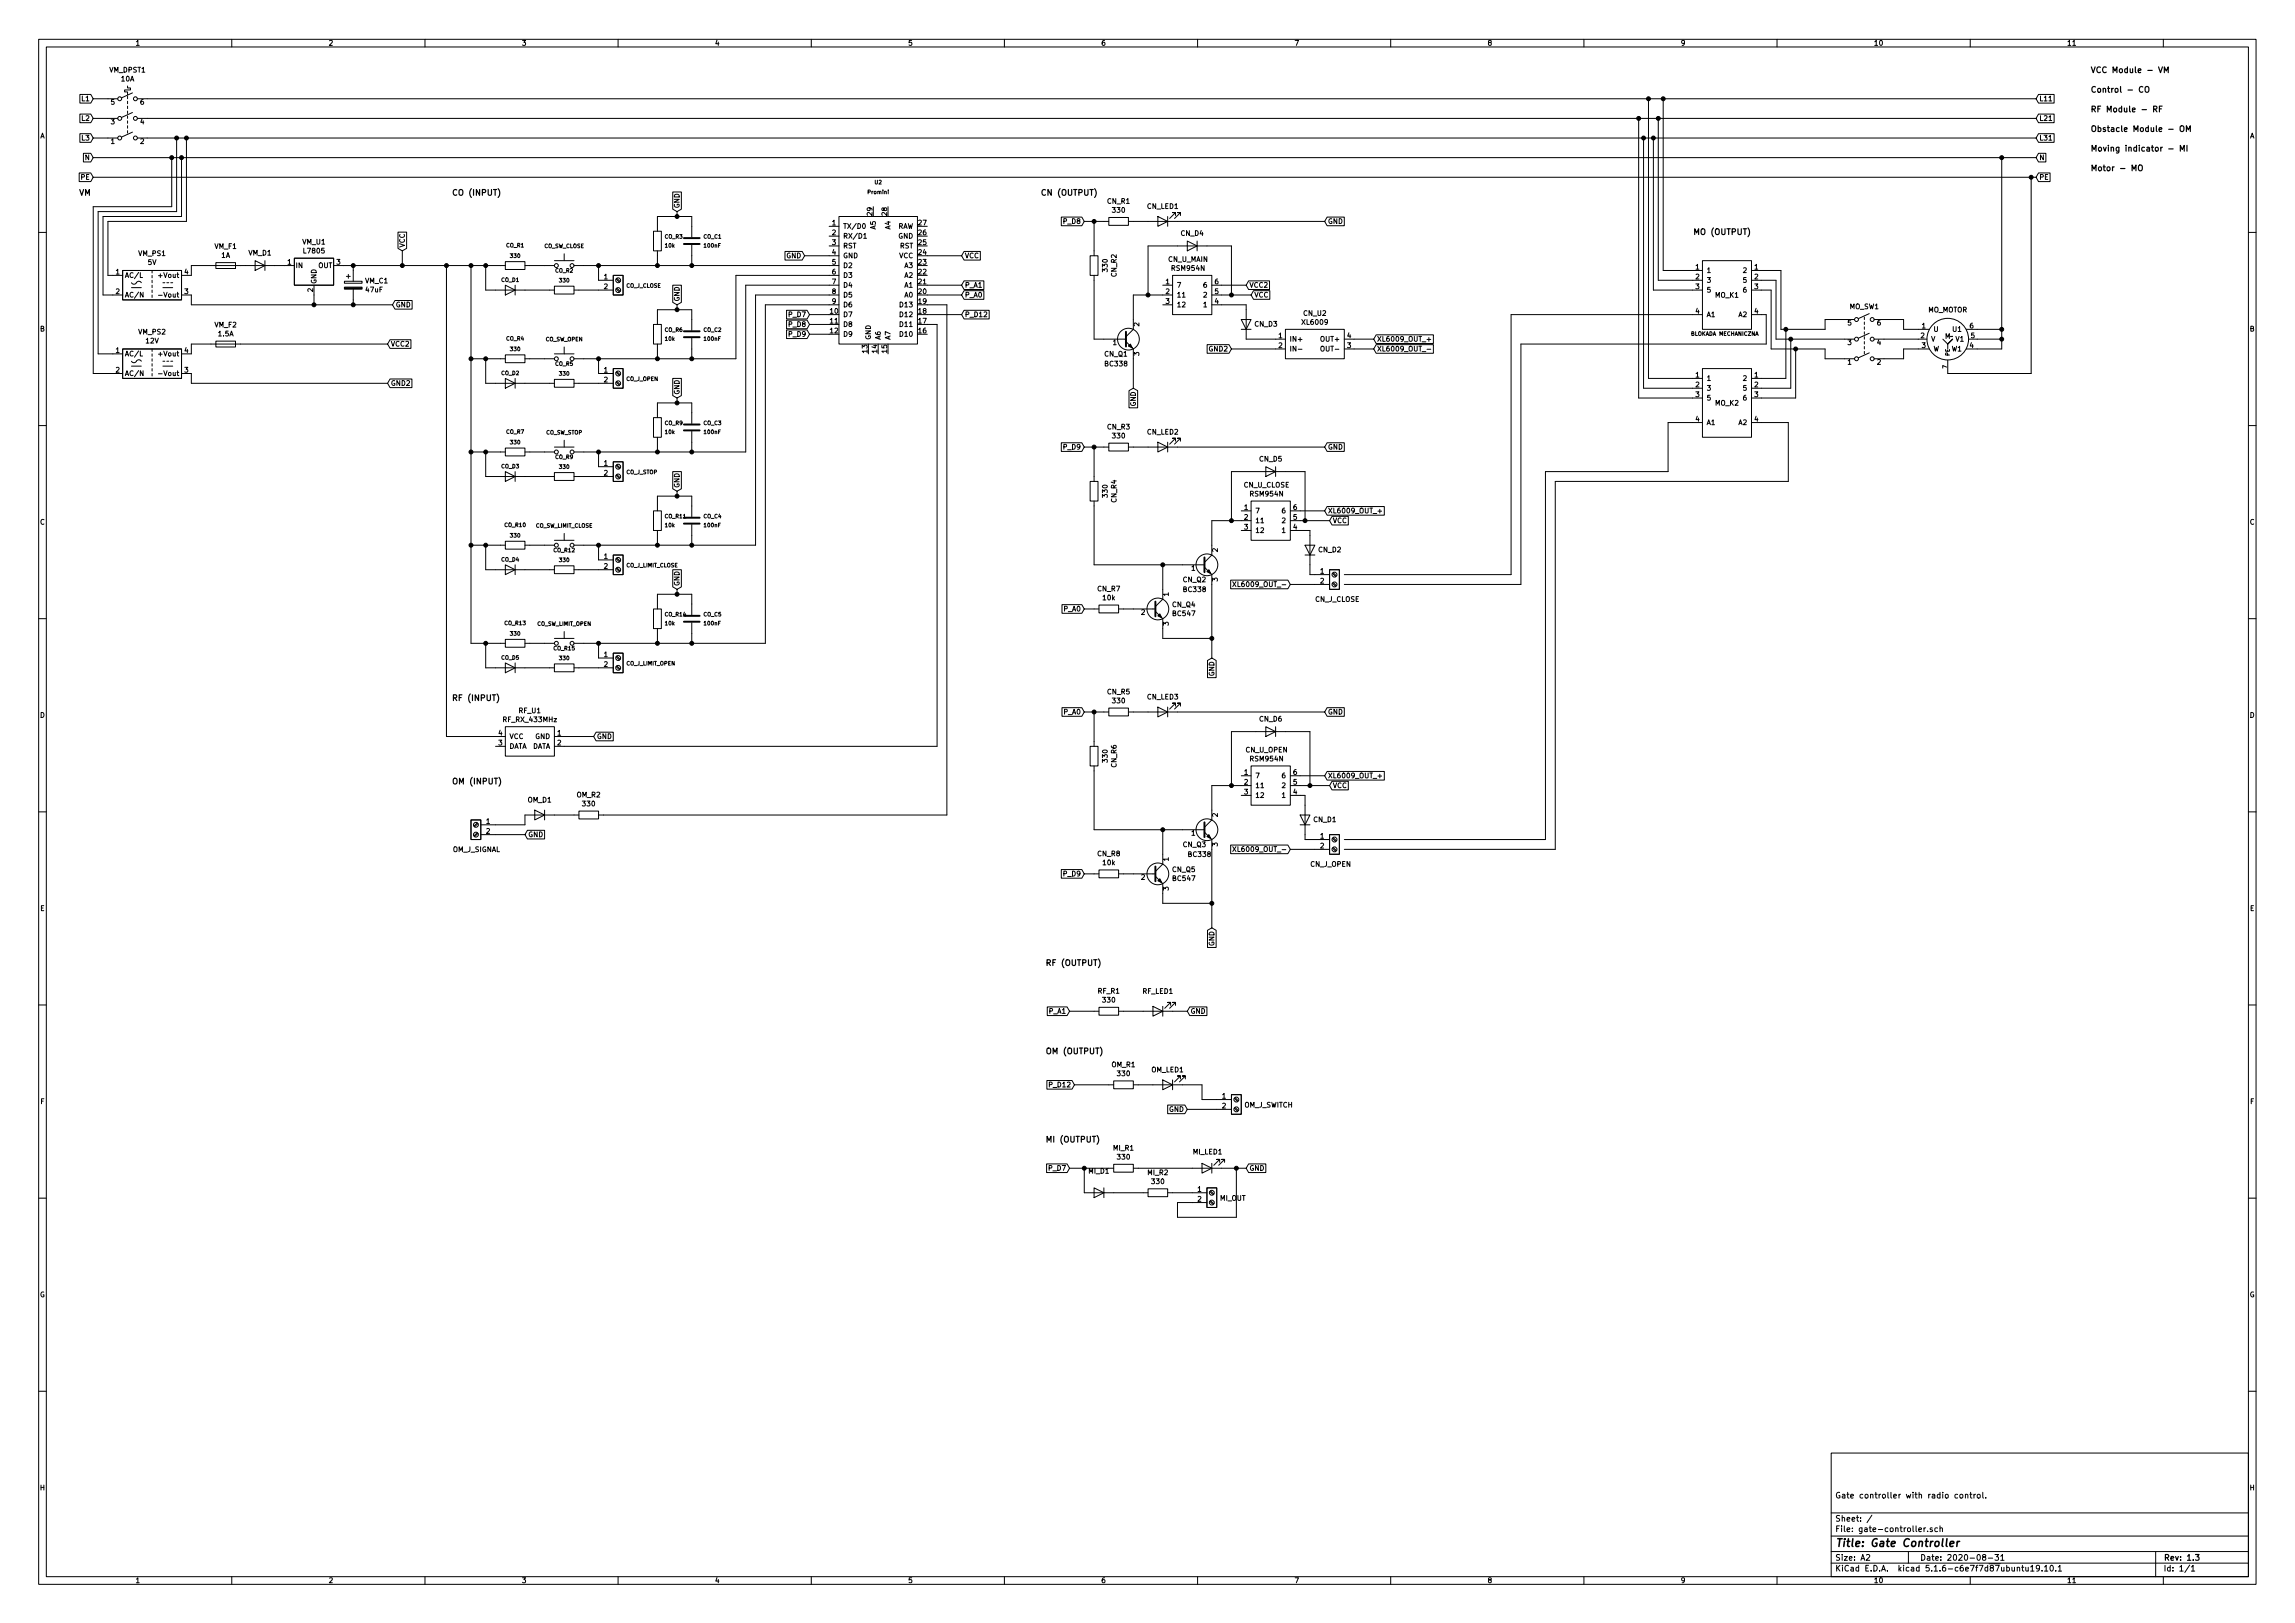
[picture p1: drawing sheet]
<svg xmlns="http://www.w3.org/2000/svg" width="594mm" height="420mm" viewBox="0 0 594 420" stroke-linecap="round" stroke-linejoin="round" font-family="sans-serif">
<defs><g id="words">
<text font-size="2.8" x="475" y="400.4">Title: Gate Controller</text>
<g font-size="2.1">
<text x="541" y="24">Control - CO</text>
<text x="541" y="18.9">VCC Module - VM</text>
<text x="541" y="29">RF Module - RF</text>
<text x="541" y="34.1">Obstacle Module - OM</text>
<text x="541" y="39.2">Moving indicator - MI</text>
<text x="541" y="44.3">Motor - MO</text>
<text x="20.3" y="50.6">VM</text>
<text x="116.8" y="50.6">CO (INPUT)</text>
<text x="269.2" y="50.6">CN (OUTPUT)</text>
<text x="438.1" y="60.8">MO (OUTPUT)</text>
<text x="116.8" y="181.4">RF (INPUT)</text>
<text x="116.8" y="203">OM (INPUT)</text>
<text x="270.5" y="250">RF (OUTPUT)</text>
<text x="270.5" y="272.9">OM (OUTPUT)</text>
<text x="270.5" y="295.7">MI (OUTPUT)</text>
<text x="475" y="387.9">Gate controller with radio control.</text>
<text x="475" y="393.9">Sheet: /</text>
<text x="475" y="396.6">File: gate-controller.sch</text>
<text x="475" y="406.8">KiCad E.D.A. kicad 5.1.6-c6e7f7d87ubuntu19.10.1</text>
<text x="475" y="404">Size: A2</text>
<text x="497" y="404">Date: 2020-08-31</text>
<text x="560" y="404">Rev: 1.3</text>
<text x="560" y="406.8">Id: 1/1</text>
</g>
<g font-size="1.8">
<text x="35" y="11.8">1</text>
<text x="85" y="11.8">2</text>
<text x="135" y="11.8">3</text>
<text x="185" y="11.8">4</text>
<text x="235" y="11.8">5</text>
<text x="285" y="11.8">6</text>
<text x="335" y="11.8">7</text>
<text x="385" y="11.8">8</text>
<text x="435" y="11.8">9</text>
<text x="485" y="11.8">10</text>
<text x="535" y="11.8">11</text>
<text x="28.3" y="18.8">VM_DPST1</text>
<text x="31.4" y="21.1">10A</text>
<text x="21.3" y="26.2">L1</text>
<text x="28.7" y="27.1">5</text>
<text x="36.3" y="27.1">6</text>
<text x="527.8" y="26.2">L11</text>
<text x="10.4" y="35.8">A</text>
<text x="21.3" y="31.3">L2</text>
<text x="28.7" y="32.2">3</text>
<text x="36.3" y="32.2">4</text>
<text x="527.8" y="31.3">L21</text>
<text x="582.4" y="35.8">A</text>
<text x="21.3" y="36.4">L3</text>
<text x="22.1" y="41.4">N</text>
<text x="28.7" y="37.3">1</text>
<text x="36.3" y="37.3">2</text>
<text x="527.8" y="41.4">N</text>
<text x="527.8" y="36.4">L31</text>
<text x="21" y="46.5">PE</text>
<text x="527.8" y="46.5">PE</text>
<text x="175.9" y="54" transform="rotate(-90 175.9 54)">GND</text>
<text x="286.7" y="52.7">CN_R1</text>
<text x="215.4" y="58.3">1</text>
<text x="218.2" y="59.2">TX/D0</text>
<text x="225.8" y="55.7" transform="rotate(-90 225.8 55.7)">29</text>
<text x="226.7" y="59.3" transform="rotate(-90 226.7 59.3)">A5</text>
<text x="229.6" y="55.7" transform="rotate(-90 229.6 55.7)">28</text>
<text x="230.5" y="59.3" transform="rotate(-90 230.5 59.3)">A4</text>
<text x="232.3" y="59.2">RAW</text>
<text x="237.8" y="58.3">27</text>
<text x="275.5" y="58">P_D8</text>
<text x="288.1" y="55.1">330</text>
<text x="297" y="54.1">CN_LED1</text>
<text x="343.7" y="58">GND</text>
<text x="55.6" y="64.4">VM_F1</text>
<text x="78.3" y="63.3">VM_U1</text>
<text x="78.8" y="65.6">L7805</text>
<text x="104.8" y="64.2" transform="rotate(-90 104.8 64.2)">VCC</text>
<text x="215.4" y="60.9">2</text>
<text x="215.4" y="63.4">3</text>
<text x="215.4" y="66">4</text>
<text x="218.2" y="61.8">RX/D1</text>
<text x="218.2" y="64.3">RST</text>
<text x="232.5" y="61.8">GND</text>
<text x="232.9" y="64.3">RST</text>
<text x="237.8" y="66">24</text>
<text x="237.8" y="63.4">25</text>
<text x="237.8" y="60.9">26</text>
<text x="305.7" y="61.1">CN_D4</text>
<text x="30" y="71">1</text>
<text x="32.3" y="71.9">AC/L</text>
<text x="35.9" y="66.3">VM_PS1</text>
<text x="38.3" y="68.6">5V</text>
<text x="41.5" y="71.9">+Vout</text>
<text x="47.8" y="71">4</text>
<text x="57.3" y="66.7">1A</text>
<text x="64.4" y="66.1">VM_D1</text>
<text x="74.4" y="68.5">1</text>
<text x="76.5" y="69.4">IN</text>
<text x="82.4" y="69.4">OUT</text>
<text x="87.1" y="68.5">3</text>
<text x="203.6" y="66.8">GND</text>
<text x="215.4" y="68.5">5</text>
<text x="215.4" y="71">6</text>
<text x="218.2" y="66.8">GND</text>
<text x="218.2" y="69.4">D2</text>
<text x="218.2" y="71.9">D3</text>
<text x="232.7" y="66.8">VCC</text>
<text x="234.2" y="71.9">A2</text>
<text x="234.2" y="69.4">A3</text>
<text x="237.8" y="71">22</text>
<text x="237.8" y="68.5">23</text>
<text x="249.7" y="66.8">VCC</text>
<text x="286.7" y="70.2" transform="rotate(-90 286.7 70.2)">330</text>
<text x="289" y="71.6" transform="rotate(-90 289 71.6)">CN_R2</text>
<text x="302.4" y="67.8">CN_U_MAIN</text>
<text x="303.5" y="70.1">RSM954N</text>
<text x="438.9" y="69.8">1</text>
<text x="441.7" y="70.7">1</text>
<text x="451.4" y="70.7">2</text>
<text x="454.2" y="69.8">1</text>
<text x="30" y="76.1">2</text>
<text x="32.3" y="77">AC/N</text>
<text x="42" y="77">-Vout</text>
<text x="47.8" y="76.1">3</text>
<text x="81" y="75.6" transform="rotate(-90 81 75.6)">2</text>
<text x="81.9" y="73.6" transform="rotate(-90 81.9 73.6)">GND</text>
<text x="94.6" y="73.3">VM_C1</text>
<text x="94.8" y="75.7">47uF</text>
<text x="156.4" y="72.3">1</text>
<text x="156.4" y="74.8">2</text>
<text x="215.4" y="73.6">7</text>
<text x="215.4" y="76.1">8</text>
<text x="218.2" y="74.5">D4</text>
<text x="218.2" y="77">D5</text>
<text x="234.2" y="77">A0</text>
<text x="234.2" y="74.5">A1</text>
<text x="237.8" y="76.1">20</text>
<text x="237.8" y="73.6">21</text>
<text x="249.7" y="77">P_A0</text>
<text x="249.7" y="74.5">P_A1</text>
<text x="301.8" y="73.6">1</text>
<text x="301.8" y="76.1">2</text>
<text x="304.5" y="74.5">7</text>
<text x="304.5" y="77">11</text>
<text x="311.7" y="77">2</text>
<text x="311.7" y="74.5">6</text>
<text x="314.5" y="76.1">5</text>
<text x="314.5" y="73.6">6</text>
<text x="323.4" y="74.5">VCC2</text>
<text x="324.6" y="77">VCC</text>
<text x="438.9" y="72.3">2</text>
<text x="438.9" y="74.8">3</text>
<text x="441.7" y="73.2">3</text>
<text x="441.7" y="75.7">5</text>
<text x="444" y="77.1">MO_K1</text>
<text x="451.4" y="73.2">5</text>
<text x="451.4" y="75.7">6</text>
<text x="454.2" y="72.3">2</text>
<text x="454.2" y="74.8">3</text>
<text x="102.4" y="79.5">GND</text>
<text x="175.9" y="78.1" transform="rotate(-90 175.9 78.1)">GND</text>
<text x="204.3" y="82.1">P_D7</text>
<text x="214.9" y="81.2">10</text>
<text x="214.9" y="83.7">11</text>
<text x="215.4" y="78.7">9</text>
<text x="218.2" y="82.1">D7</text>
<text x="218.2" y="79.5">D6</text>
<text x="233.2" y="82.1">D12</text>
<text x="233.2" y="79.5">D13</text>
<text x="237.8" y="83.7">17</text>
<text x="237.8" y="81.2">18</text>
<text x="237.8" y="78.7">19</text>
<text x="249.7" y="82.1">P_D12</text>
<text x="301.8" y="78.7">3</text>
<text x="304.5" y="79.5">12</text>
<text x="311.7" y="79.5">1</text>
<text x="314.5" y="78.7">4</text>
<text x="337.5" y="81.8">CN_U2</text>
<text x="438.9" y="81.2">4</text>
<text x="441.7" y="82.1">A1</text>
<text x="450.1" y="82.1">A2</text>
<text x="454.2" y="81.2">4</text>
<text x="478.8" y="80">MO_SW1</text>
<text x="499" y="80.9">MO_MOTOR</text>
<text x="10.4" y="85.8">B</text>
<text x="35.9" y="86.6">VM_PS2</text>
<text x="37.8" y="88.9">12V</text>
<text x="55.6" y="84.8">VM_F2</text>
<text x="56.6" y="87.1">1.5A</text>
<text x="101.1" y="89.7">VCC2</text>
<text x="204.3" y="84.6">P_D8</text>
<text x="204.3" y="87.2">P_D9</text>
<text x="214.9" y="86.3">12</text>
<text x="218.2" y="84.6">D8</text>
<text x="218.2" y="87.2">D9</text>
<text x="225.4" y="88.1" transform="rotate(-90 225.4 88.1)">GND</text>
<text x="228" y="88.1" transform="rotate(-90 228 88.1)">A6</text>
<text x="230.5" y="88.1" transform="rotate(-90 230.5 88.1)">A7</text>
<text x="233.2" y="87.2">D10</text>
<text x="233.2" y="84.6">D11</text>
<text x="237.8" y="86.3">16</text>
<text x="288.1" y="89.3">1</text>
<text x="294.9" y="84.5" transform="rotate(-90 294.9 84.5)">2</text>
<text x="324.8" y="84.5">CN_D3</text>
<text x="331" y="87.5">1</text>
<text x="333.8" y="88.4">IN+</text>
<text x="337.3" y="84.1">XL6009</text>
<text x="342.2" y="88.4">OUT+</text>
<text x="348.8" y="87.5">4</text>
<text x="356.4" y="88.4">XL6009_OUT_+</text>
<text x="478.3" y="89.3">3</text>
<text x="478.3" y="84.2">5</text>
<text x="485.9" y="89.3">4</text>
<text x="485.9" y="84.2">6</text>
<text x="497.2" y="87.5">2</text>
<text x="497.5" y="85">1</text>
<text x="499.8" y="88.4">V</text>
<text x="500.4" y="85.9">U</text>
<text x="503.5" y="87.7">M</text>
<text x="505.7" y="85.9">U1</text>
<text x="506.4" y="88.4">V1</text>
<text x="509.9" y="85">6</text>
<text x="510.2" y="87.5">5</text>
<text x="582.4" y="85.8">B</text>
<text x="30" y="91.4">1</text>
<text x="32.3" y="92.2">AC/L</text>
<text x="41.5" y="92.2">+Vout</text>
<text x="47.8" y="91.4">4</text>
<text x="224.5" y="91.3" transform="rotate(-90 224.5 91.3)">13</text>
<text x="227.1" y="91.3" transform="rotate(-90 227.1 91.3)">14</text>
<text x="229.6" y="91.3" transform="rotate(-90 229.6 91.3)">15</text>
<text x="285.9" y="92.3">CN_Q1</text>
<text x="286.2" y="94.8">BC338</text>
<text x="294.9" y="92.1" transform="rotate(-90 294.9 92.1)">3</text>
<text x="313.1" y="91">GND2</text>
<text x="331" y="90.1">2</text>
<text x="333.8" y="91">IN-</text>
<text x="342.6" y="91">OUT-</text>
<text x="348.8" y="90.1">3</text>
<text x="356.4" y="91">XL6009_OUT_-</text>
<text x="478.3" y="94.4">1</text>
<text x="485.9" y="94.4">2</text>
<text x="497.5" y="90.1">3</text>
<text x="500.4" y="91">W</text>
<text x="505.3" y="91">W1</text>
<text x="509.9" y="90.1">4</text>
<text x="30" y="96.4">2</text>
<text x="32.3" y="97.3">AC/N</text>
<text x="42" y="97.3">-Vout</text>
<text x="47.8" y="96.4">3</text>
<text x="101.1" y="99.9">GND2</text>
<text x="156.4" y="96.4">1</text>
<text x="156.4" y="99">2</text>
<text x="438.9" y="97.7">1</text>
<text x="438.9" y="100.2">2</text>
<text x="441.7" y="98.6">1</text>
<text x="441.7" y="101.1">3</text>
<text x="451.4" y="98.6">2</text>
<text x="451.4" y="101.1">5</text>
<text x="454.2" y="97.7">1</text>
<text x="454.2" y="100.2">2</text>
<text x="175.9" y="102.3" transform="rotate(-90 175.9 102.3)">GND</text>
<text x="294" y="105.2" transform="rotate(-90 294 105.2)">GND</text>
<text x="438.9" y="102.8">3</text>
<text x="441.7" y="103.7">5</text>
<text x="444" y="105">MO_K2</text>
<text x="451.4" y="103.7">6</text>
<text x="454.2" y="102.8">3</text>
<text x="286.7" y="111.2">CN_R3</text>
<text x="288.1" y="113.5">330</text>
<text x="297" y="112.5">CN_LED2</text>
<text x="438.9" y="109.1">4</text>
<text x="441.7" y="110">A1</text>
<text x="450.1" y="110">A2</text>
<text x="454.2" y="109.1">4</text>
<text x="275.5" y="116.4">P_D9</text>
<text x="326" y="119.5">CN_D5</text>
<text x="343.7" y="116.4">GND</text>
<text x="156.4" y="120.6">1</text>
<text x="156.4" y="123.1">2</text>
<text x="175.9" y="126.4" transform="rotate(-90 175.9 126.4)">GND</text>
<text x="286.7" y="128.6" transform="rotate(-90 286.7 128.6)">330</text>
<text x="289" y="130.1" transform="rotate(-90 289 130.1)">CN_R4</text>
<text x="321.9" y="126.2">CN_U_CLOSE</text>
<text x="322.1" y="132">1</text>
<text x="323.8" y="128.5">RSM954N</text>
<text x="334.8" y="132">6</text>
<text x="10.4" y="135.8">C</text>
<text x="322.1" y="134.5">2</text>
<text x="322.1" y="137.1">3</text>
<text x="324.9" y="132.9">7</text>
<text x="324.9" y="135.4">11</text>
<text x="324.9" y="138">12</text>
<text x="332" y="138">1</text>
<text x="332" y="135.4">2</text>
<text x="332" y="132.9">6</text>
<text x="334.8" y="137.1">4</text>
<text x="334.8" y="134.5">5</text>
<text x="343.7" y="132.9">XL6009_OUT_+</text>
<text x="345" y="135.4">VCC</text>
<text x="582.4" y="135.8">C</text>
<text x="315.2" y="142.9" transform="rotate(-90 315.2 142.9)">2</text>
<text x="341.3" y="143">CN_D2</text>
<text x="156.4" y="144.7">1</text>
<text x="156.4" y="147.2">2</text>
<text x="308.4" y="147.7">1</text>
<text x="341.8" y="148.5">1</text>
<text x="175.9" y="151.8" transform="rotate(-90 175.9 151.8)">GND</text>
<text x="284.1" y="153.1">CN_R7</text>
<text x="285.5" y="155.4">10k</text>
<text x="302.5" y="154.3" transform="rotate(-90 302.5 154.3)">1</text>
<text x="306.2" y="150.7">CN_Q2</text>
<text x="306.5" y="153.3">BC338</text>
<text x="315.2" y="150.5" transform="rotate(-90 315.2 150.5)">3</text>
<text x="320.7" y="151.9">XL6009_OUT_-</text>
<text x="340.4" y="155.8">CN_J_CLOSE</text>
<text x="341.8" y="151">2</text>
<text x="275.5" y="158.3">P_A0</text>
<text x="295.4" y="159.2">2</text>
<text x="302.5" y="161.9" transform="rotate(-90 302.5 161.9)">3</text>
<text x="303.5" y="157.2">CN_Q4</text>
<text x="303.7" y="159.5">BC547</text>
<text x="156.4" y="170.1">1</text>
<text x="156.4" y="172.6">2</text>
<text x="286.7" y="179.7">CN_R5</text>
<text x="314.3" y="175.1" transform="rotate(-90 314.3 175.1)">GND</text>
<text x="10.4" y="185.8">D</text>
<text x="134.3" y="184.6">RF_U1</text>
<text x="275.5" y="185">P_A0</text>
<text x="288.1" y="182.1">330</text>
<text x="297" y="181.1">CN_LED3</text>
<text x="343.7" y="185">GND</text>
<text x="582.4" y="185.8">D</text>
<text x="129.1" y="190.4">4</text>
<text x="130.5" y="186.9">RF_RX_433MHz</text>
<text x="131.8" y="191.3">VCC</text>
<text x="138.6" y="191.3">GND</text>
<text x="144.3" y="190.4">1</text>
<text x="154.5" y="191.3">GND</text>
<text x="326" y="186.8">CN_D6</text>
<text x="129.1" y="193">3</text>
<text x="131.8" y="193.8">DATA DATA</text>
<text x="144.3" y="193">2</text>
<text x="286.7" y="197.2" transform="rotate(-90 286.7 197.2)">330</text>
<text x="322.5" y="194.8">CN_U_OPEN</text>
<text x="323.8" y="197.1">RSM954N</text>
<text x="289" y="198.6" transform="rotate(-90 289 198.6)">CN_R6</text>
<text x="322.1" y="200.6">1</text>
<text x="322.1" y="203.1">2</text>
<text x="324.9" y="201.5">7</text>
<text x="332" y="201.5">6</text>
<text x="334.8" y="203.1">5</text>
<text x="334.8" y="200.6">6</text>
<text x="343.7" y="201.5">XL6009_OUT_+</text>
<text x="136.7" y="207.7">OM_D1</text>
<text x="149.3" y="206.4">OM_R2</text>
<text x="150.9" y="208.7">330</text>
<text x="322.1" y="205.7">3</text>
<text x="324.9" y="204">11</text>
<text x="324.9" y="206.5">12</text>
<text x="332" y="206.5">1</text>
<text x="332" y="204">2</text>
<text x="334.8" y="205.7">4</text>
<text x="345" y="204">VCC</text>
<text x="125.9" y="213.3">1</text>
<text x="125.9" y="215.8">2</text>
<text x="315.2" y="211.5" transform="rotate(-90 315.2 211.5)">2</text>
<text x="340.1" y="212.8">CN_D1</text>
<text x="117.1" y="220.6">OM_J_SIGNAL</text>
<text x="136.7" y="216.7">GND</text>
<text x="284.1" y="221.7">CN_R8</text>
<text x="306.2" y="219.3">CN_Q3</text>
<text x="307.7" y="221.8">BC338</text>
<text x="308.4" y="216.3">1</text>
<text x="315.2" y="219.1" transform="rotate(-90 315.2 219.1)">3</text>
<text x="320.7" y="220.5">XL6009_OUT_-</text>
<text x="341.8" y="217.1">1</text>
<text x="341.8" y="219.6">2</text>
<text x="275.5" y="226.9">P_D9</text>
<text x="285.5" y="224">10k</text>
<text x="295.4" y="227.8">2</text>
<text x="302.5" y="222.9" transform="rotate(-90 302.5 222.9)">1</text>
<text x="303.5" y="225.7">CN_Q5</text>
<text x="339.2" y="224.4">CN_J_OPEN</text>
<text x="302.5" y="230.5" transform="rotate(-90 302.5 230.5)">3</text>
<text x="303.7" y="228.1">BC547</text>
<text x="10.4" y="235.8">E</text>
<text x="582.4" y="235.8">E</text>
<text x="314.3" y="244.9" transform="rotate(-90 314.3 244.9)">GND</text>
<text x="284.2" y="257.2">RF_R1</text>
<text x="295.8" y="257.3">RF_LED1</text>
<text x="271.7" y="262.4">P_A1</text>
<text x="285.5" y="259.5">330</text>
<text x="308.1" y="262.4">GND</text>
<text x="271.9" y="281.5">P_D12</text>
<text x="287.8" y="276.3">OM_R1</text>
<text x="289.4" y="278.6">330</text>
<text x="298.1" y="277.6">OM_LED1</text>
<text x="10.5" y="285.8">F</text>
<text x="302.6" y="287.8">GND</text>
<text x="316.4" y="284.4">1</text>
<text x="316.4" y="286.9">2</text>
<text x="322" y="286.7">OM_J_SWITCH</text>
<text x="582.5" y="285.8">F</text>
<text x="288.2" y="297.9">MI_R1</text>
<text x="308.9" y="298.8">MI_LED1</text>
<text x="271.7" y="303.1">P_D7</text>
<text x="281.9" y="303.8">MI_D1</text>
<text x="289.4" y="300.2">330</text>
<text x="297.1" y="304.2">MI_R2</text>
<text x="323.4" y="303.1">GND</text>
<text x="298.2" y="306.5">330</text>
<text x="310" y="308.5">1</text>
<text x="310" y="311.1">2</text>
<text x="315.8" y="310.8">MI_OUT</text>
<text x="10.3" y="335.8">G</text>
<text x="582.3" y="335.8">G</text>
<text x="10.4" y="385.8">H</text>
<text x="582.4" y="385.8">H</text>
<text x="35" y="409.8">1</text>
<text x="85" y="409.8">2</text>
<text x="135" y="409.8">3</text>
<text x="185" y="409.8">4</text>
<text x="235" y="409.8">5</text>
<text x="285" y="409.8">6</text>
<text x="335" y="409.8">7</text>
<text x="385" y="409.8">8</text>
<text x="435" y="409.8">9</text>
<text x="485" y="409.8">10</text>
<text x="535" y="409.8">11</text>
</g>
<g font-size="1.4">
<text x="226.5" y="47.7">U2</text>
<text x="224.8" y="50.2">Promini</text>
<text x="131.1" y="64">CO_R1</text>
<text x="140.8" y="64.2">CO_SW_CLOSE</text>
<text x="172.1" y="61.8">CO_R3</text>
<text x="172.2" y="64.1">10k</text>
<text x="182.1" y="61.8">CO_C1</text>
<text x="182.4" y="64.1">100nF</text>
<text x="132.2" y="66.7">330</text>
<text x="143.8" y="70.6">CO_R2</text>
<text x="129.8" y="73">CO_D1</text>
<text x="144.9" y="73.1">330</text>
<text x="162.1" y="74.5">CO_J_CLOSE</text>
<text x="131.1" y="88.2">CO_R4</text>
<text x="141.2" y="88.3">CO_SW_OPEN</text>
<text x="172.1" y="85.9">CO_R6</text>
<text x="172.2" y="88.2">10k</text>
<text x="182.1" y="85.9">CO_C2</text>
<text x="182.4" y="88.2">100nF</text>
<text x="437.7" y="86.9">BLOKADA MECHANICZNA</text>
<text x="132.2" y="90.9">330</text>
<text x="143.8" y="94.7">CO_R5</text>
<text x="503.9" y="95.3" transform="rotate(-90 503.9 95.3)">7</text>
<text x="504.7" y="92.2" transform="rotate(-90 504.7 92.2)">PE</text>
<text x="129.8" y="97.1">CO_D2</text>
<text x="144.9" y="97.2">330</text>
<text x="162.1" y="98.6">CO_J_OPEN</text>
<text x="131.1" y="112.3">CO_R7</text>
<text x="141.3" y="112.5">CO_SW_STOP</text>
<text x="172.1" y="110">CO_R9</text>
<text x="172.2" y="112.3">10k</text>
<text x="182.1" y="110">CO_C3</text>
<text x="182.4" y="112.3">100nF</text>
<text x="132.2" y="115">330</text>
<text x="143.8" y="118.8">CO_R9</text>
<text x="129.8" y="121.2">CO_D3</text>
<text x="144.9" y="121.4">330</text>
<text x="162.1" y="122.7">CO_J_STOP</text>
<text x="130.7" y="136.4">CO_R10</text>
<text x="138.6" y="136.6">CO_SW_LIMIT_CLOSE</text>
<text x="172.2" y="134.2">CO_R11</text>
<text x="172.2" y="136.5">10k</text>
<text x="182.1" y="134.2">CO_C4</text>
<text x="182.4" y="136.5">100nF</text>
<text x="132.2" y="139.1">330</text>
<text x="143.4" y="142.9">CO_R12</text>
<text x="129.8" y="145.4">CO_D4</text>
<text x="144.9" y="145.5">330</text>
<text x="162.1" y="146.9">CO_J_LIMIT_CLOSE</text>
<text x="130.7" y="161.8">CO_R13</text>
<text x="139" y="162">CO_SW_LIMIT_OPEN</text>
<text x="172.2" y="159.6">CO_R14</text>
<text x="172.2" y="161.9">10k</text>
<text x="182.1" y="159.6">CO_C5</text>
<text x="182.4" y="161.9">100nF</text>
<text x="132.2" y="164.5">330</text>
<text x="129.8" y="170.8">CO_D5</text>
<text x="143.4" y="168.3">CO_R15</text>
<text x="144.9" y="170.9">330</text>
<text x="162.1" y="172.3">CO_J_LIMIT_OPEN</text>
</g>
</g></defs>
<g fill="none" stroke="#000" stroke-width=".26">
<path d="M10 10.2h574v400h-574zM12 12.2h570v396h-570zM60 10.2v2M110 10.2v2M160 10.2v2M210 10.2v2M260 10.2v2M310 10.2v2M360 10.2v2M410 10.2v2M460 10.2v2M510 10.2v2"/>
<path d="M536.5 11.8h.8M560 10.2v2M20.7 29.5h2.8l.6 1.1-.6 1.2h-2.8zM20.7 24.5h2.8l.6 1.1-.6 1.1h-2.8zM20.7 34.6h2.8l.6 1.1-.6 1.1h-2.8zM21.6 39.7h1.9l.6 1.1-.6 1.1h-1.9zM24.1 35.7h6.4M24.1 30.6h6.4M24.1 25.6h6.4M33 22.3v.5h.8v.5h-1.5v.5h.7v.8M33 24.9v.7M33 26.2v.6"/>
<path d="M33 27.5v.6M33 28.7v.7M33 30v.6M33 31.3v.6M33 32.6v.6M33 33.8v.7M34.3 34.2l-2.8 1.3M34.3 29.1l-2.8 1.3M34.3 24l-2.8 1.3M35.6 35.7h491.4M35.6 30.6h491.4M35.6 25.6h491.4"/>
<path d="M45.7 35.7v19.1h-20.3v36.8h6.3M48.3 35.7v21.6h-20.4v14h3.8M424.2 30.6v72.4h16.5M425.4 35.7v64.8h15.3M426.7 25.6v72.4h14M428 35.7v39.4h12.7M429.3 30.6v42h11.4M430.5 25.6v44.4h10.2M527.7 39.7h1.9v2.2h-1.9l-.7-1.1zM527.7 34.6h4v2.2h-4l-.7-1.1zM527.7 29.5h4v2.3h-4l-.7-1.2zM527.7 24.5h4v2.2h-4l-.7-1.1z"/>
<path d="M530.4 36.3h.7M530.4 31.2h.7M530.4 26.1h.7M20.5 44.8h3l.6 1.1-.6 1.1h-3zM24.1 40.8h502.9M24.1 45.9h502.9M44.4 40.8v12.7h-20.3v43.2h7.6M47 40.8v15.2h-20.3v20.4h5M169.2 59.9h2v5h-2zM170.2 59.9v-3.9h8.9v5.4M174.1 49.7h2.3v4.4l-1.1 .7-1.2-.7zM175.3 54.8v1.2"/>
<path d="M214.6 58.6h2.6M217.2 56h20.3v33.1h-20.3zM223.4 58l.2-.1a.62 .62 0 0 1 .4 .6 .62 .62 0 0 1-.6 .6l-.1-.4zM229.9 49.2v.1M229.9 49.5v.7M274.7 56.2h5.3l.7 1.1-.7 1.1h-5.3zM280.7 57.3h6.3M283.2 57.3v8.9M287 56.3h5.1v2h-5.1zM292.1 57.3h50.8M299.7 56l2.6 1.3-2.6 1.3zM302.3 56v2.6"/>
<path d="M304.3 55.8v-.8h-.8h.8l-1.5 1.6M305.6 55.8v-.8h-.8h.8l-1.6 1.6M343.5 56.2h4.5v2.2h-4.5l-.6-1.1zM518.2 40.8v49.5h-9.2M525.8 45.9v50.8h-21.6v-3.4M527.7 44.8h3v2.2h-3l-.7-1.1zM10 60.2h2M31.7 70h15.3v7.6h-15.3zM34 73.2l.3 .3 .5 .1 1-.8 .5 .1 .3 .3M34 74.5h2.6M36.3 70.6v1.2h.6M37 75.7v1.2l-.7-1.2v1.2"/>
<path d="M39.4 70v.7M39.4 71.3v.6M39.4 72.6v.6M39.4 73.8v.7M39.4 75.1v.6M39.4 76.4v.6M41 76.4h1M42.2 74.5h2.5M42.2 73.2h.5M43.2 73.2h.5M44.2 73.2h.5M47 76.4h2.5v2.5h52.1"/>
<path d="M55.9 68h5.1v1.5h-5.1zM66 67.5l2.6 1.2-2.6 1.3zM68.6 67.5v2.5M76.2 66.8h10.2v7h-10.2zM76.2 68.7h-26.7v2.6h-2.5M81.3 73.8v5.1M86.4 68.7h44.4M89.2 72.8h4.5v.5h-4.5zM89.7 71.5h1M90.2 71v1.1M91.4 68.7v4.1M91.4 74.8v4.1"/>
<path d="M102.2 77.8h4.5v2.2h-4.5l-.6-1.1zM103 60.1h2.3v4.2l-1.2 .6-1.1-.6zM104.1 64.9v3.8M115.6 68.7v122h15.2M121.9 68.7v97.8h8.9M125.7 68.7v6.4h17.8M130.8 67.7h5.1v2.1h-5.1zM130.8 73.8l2.5 1.3-2.5 1.3zM133.3 73.8v2.6M135.9 68.7h7.6M143.5 74.1h5.1v2h-5.1zM143.5 67.5h5.1"/>
<path d="M146 65.7v1.8M148.6 68.7h68.6M148.6 75.1h10.1M154.9 68.7v3.9h3.8M158.7 71.3h2.6v5.1h-2.6zM159.5 74.8l.9 .8M159.5 72.2l.9 .9M159.7 74.6l.8 .8M159.7 72.1l.8 .8M170.2 64.9v3.8M174.1 73.8h2.3v4.5l-1.1 .6-1.2-.6zM175.3 78.9v1.3"/>
<path d="M179.1 63.4v5.3M203.2 65.1h4.4l.7 1.1-.7 1.1h-4.4zM208.3 66.2h8.9M214.6 63.7h2.6M214.6 61.1h2.6M217.2 76.4h-21.6v64.7h-47M217.2 71.3h-26.7v21.6h-41.9M217.2 73.8h-24.2v43.2h-44.4M217.2 78.9h-19.1v87.6h-49.5M223.6 60.8l.3-.4v1.3M223.6 61.7h.7M240 78.9h5.1v132.1h-90.2"/>
<path d="M240 76.4h8.9M240 73.8h8.9M240 66.2h8.9M249.6 75.3h5.1v2.2h-5.1l-.7-1.1zM249.6 72.7h5.1v2.2h-5.1l-.7-1.1zM249.6 65.1h4.2v2.2h-4.2l-.7-1.1zM282.2 66.2h2v5.1h-2zM283.2 71.3v16.5h8.3M297.2 76.4v-12.7h21.6v12.7M298.4 73.8h.1M301 73.8h2.5M301 78.9h2.5"/>
<path d="M303.5 71.3h10.2v10.1h-10.2zM303.5 76.4h-10.1v8.9l-1.9 1.9M307.3 62.4l2.6 1.3-2.6 1.2zM309.9 62.4v2.5M313.7 78.9h8.9v8.9h10.1M313.7 76.4h10.1M313.7 73.8h8.9M323.2 72.7h5.4v2.2h-5.4l-.6-1.1zM324.5 75.3h4.2v2.2h-4.2l-.7-1.1zM440.7 67.5h12.7v17.8h-12.7zM453.4 70h7.6v15.3h11.4v-2.6h7.7M453.4 72.6h6.3v15.2h20.4"/>
<path d="M453.4 75.1h5.1v15.2h13.9v2.6h7.7M582 60.2h2M31.7 90.3h15.3v7.7h-15.3zM34 93.5l.6 .4 .5-.1 .7-.7 .5 .1 .3 .3M34 94.8h2.6M36.3 90.9v1.3h.6M37 96v1.2l-.7-1.2v1.2M39.4 90.3v.7M39.4 91.6v.6M39.4 92.9v.6M39.4 94.1v.7M39.4 95.4v.7"/>
<path d="M39.4 96.7v.6M41 96.8h1M42.2 94.8h2.5M42.2 93.5h.5M43.2 93.5h.5M44.2 93.5h.5M47 96.7h2.5v2.5h50.8M55.9 88.3h5.1v1.5h-5.1zM100.3 89.1h-50.8v2.5h-2.5M101 88h5.4v2.2h-5.4l-.7-1.1zM101 98.1h5.6v2.2h-5.6l-.7-1.1zM121.9 92.9h8.9"/>
<path d="M125.7 92.9v6.3h17.8M130.8 91.9h5.1v2h-5.1zM130.8 98l2.5 1.2-2.5 1.3zM133.3 98v2.5M135.9 92.9h7.6M143.5 98.2h5.1v2h-5.1zM143.5 91.6h5.1M146 89.8v1.8M148.6 99.2h10.1M154.9 92.9v3.8h3.8M158.7 95.4h2.6v5.1h-2.6zM159.5 98.9l.9 .8"/>
<path d="M159.5 96.4l.9 .8M159.7 98.7l.8 .9M159.7 96.2l.8 .8M169.2 84h2v5.1h-2zM170.2 84v-3.8h8.9v5.3M170.2 89.1v3.8M174.1 98h2.3v4.4l-1.1 .6-1.2-.6zM179.1 87.5v5.4M203.6 82.9h5.3l.6 1.1-.6 1.1h-5.3zM203.6 85.4h5.3l.6 1.1-.6 1.1h-5.3zM203.6 80.3h5.3l.6 1.1-.6 1.2h-5.3zM209.5 81.4h5.1"/>
<path d="M209.5 84h5.1M209.5 86.5h5.1M240 81.4h8.9M240 84h2.6v109.2h-99.1M249.6 80.3h6.5v2.3h-6.5l-.7-1.2zM291.5 88.4l1.9 1.9v10.2M312.5 89.2h5.6l.7 1.1-.7 1.2h-5.6zM318.8 90.3h13.9M321.3 82.7h2.5l-1.2 2.6zM321.3 85.3h2.5M332.7 85.3h15.3v7.6h-15.3zM336.1 90.4h.9"/>
<path d="M342 89.8l.2-.2 .5 .2 .1 .7-.2 .3-.6-.1zM348 87.8h7.6M348 90.3h7.6M356.2 89.2h14.8v2.3h-14.8l-.6-1.2zM356.2 86.7h14.8v2.2h-14.8l-.6-1.1zM369.4 90.4h1M369.4 87.9h1M369.9 87.4v1M440.7 95.4h12.7v17.8h-12.7zM440.7 81.4h-49.5v67.4h-43.2M453.4 81.4h3.8v7.7h-63.5v62.2h-45.7M462.3 85.3v12.7h-8.9"/>
<path d="M463.5 87.8v12.7h-10.1M464.8 90.3v12.7h-11.4M482.6 82.1v.6M482.6 83.4v.6M482.6 84.6v.7M482.6 85.9v.6M482.6 87.2v.6M482.6 88.4v.7M482.6 89.7v.6M482.6 91v.6M483.9 91.4l-2.8 1.2M483.9 86.3l-2.8 1.2"/>
<path d="M483.9 81.2l-2.8 1.3M485.1 82.7h7.7v2.6h6.6M485.1 87.8h13.7M499.4 90.3h-6.6v2.6h-7.7M502.9 87.8l1.3 1.3 1.3-1.3-1.3 1.3v1.2M505.5 87l-.6 .2M509 85.3h9.2M509.6 87.8h8.6M10 110.2h2M121.9 117h8.9M125.7 117v6.4h17.8M130.8 116h5.1v2h-5.1z"/>
<path d="M135.9 117h7.6M143.5 115.7h5.1M146 114v1.7M154.9 117v3.8h3.8M158.7 119.5h2.6v5.1h-2.6zM169.2 108.1h2v5.1h-2zM170.2 108.1v-3.8h8.9v5.3M170.2 113.2v3.8M175.3 103v1.3M179.1 111.7v5.3M274.7 114.6h5.3l.7 1.1-.7 1.2h-5.3zM280.7 115.7h6.3"/>
<path d="M283.2 115.7v8.9M287 114.7h5.1v2.1h-5.1zM292.1 115.7h50.8M292.3 101.1l1.1-.6 1.1 .6v4.5h-2.2zM299.7 114.5l2.6 1.2-2.6 1.3zM302.3 114.5v2.5M304.3 114.2v-.7h-.8h.8l-1.5 1.5M305.6 114.2v-.7h-.8h.8l-1.6 1.5M343.5 114.6h4.5v2.3h-4.5l-.6-1.2zM440.7 109.4h-8.9v12.7h-31.8v95.2h-52M453.4 109.4h9.5v15.2h-60.3v95.3h-54.6M582 110.2h2"/>
<path d="M130.8 122.1l2.5 1.3-2.5 1.2zM133.3 122.1v2.5M143.5 122.3h5.1v2.1h-5.1zM143.5 139.9h5.1M146 138.1v1.8M148.6 123.4h10.1M159.5 123l.9 .9M159.5 120.5l.9 .8M159.7 122.9l.8 .8M159.7 120.3l.8 .8M169.2 132.2h2v5.1h-2zM170.2 132.2v-3.8h8.9v5.4"/>
<path d="M170.2 137.3v3.8M174.1 122.1h2.3v4.4l-1.1 .7-1.2-.7zM175.3 127.2v1.2M179.1 135.8v5.3M282.2 124.6h2v5.1h-2zM283.2 129.7v16.5h28.6M318.8 132.2h.1M318.8 134.8v-12.7h19v12.7M321.3 132.2h2.5M321.3 137.3h2.5M323.8 129.7h10.2v10.2h-10.2zM323.8 134.8h-10.1v8.9l-1.9 1.9"/>
<path d="M327.7 120.8l2.5 1.3-2.5 1.3zM330.2 120.8v2.6M334 137.3h5.1v11.5h5.1M334 132.2h8.9M334 134.8h10.2M343.5 131.1h14.8v2.3h-14.8l-.6-1.2zM344.8 133.7h4.2v2.2h-4.2l-.6-1.1zM356.7 132.3h1M357.2 131.8v1M121.9 141.1h8.9M125.7 141.1v6.4h17.8M130.8 140.1h5.1v2.1h-5.1z"/>
<path d="M130.8 146.2l2.5 1.3-2.5 1.3zM133.3 146.2v2.6M135.9 141.1h7.6M143.5 146.5h5.1v2h-5.1zM148.6 147.5h10.1M154.9 141.1v3.8h3.8M158.7 143.7h2.6v5.1h-2.6zM159.5 147.2l.9 .8M159.5 144.6l.9 .9M159.7 147l.8 .8M159.7 144.4l.8 .9M169.2 157.6h2v5.1h-2z"/>
<path d="M170.2 157.6v-3.8h8.9v5.4M174.1 147.5h2.3v4.4l-1.1 .7-1.2-.7zM175.3 152.6v1.2M274.9 156.5h5.1l.7 1.1-.7 1.2h-5.1zM280.7 157.6h3.8M284.5 156.6h5.1v2.1h-5.1zM289.6 157.6h9.5M299.1 158.3l1.9 1.9v5.1h12.7M301 146.2v8.9l-1.9 1.9M311.8 146.9l1.9 1.9v21.5M318.6 150.2h14.8l.6 1.1-.6 1.1h-14.8zM319.1 150.6l.8 1.3"/>
<path d="M319.9 150.6l-.8 1.3M334 151.3h10.2M337.8 141.1h2.6l-1.3 2.6zM337.8 143.7h2.6M344.2 147.5h2.5v5.1h-2.5zM344.9 151l.9 .8M344.9 148.4l.9 .9M345.1 150.8l.8 .8M345.1 148.3l.8 .8M10 160.2h2M125.7 166.5v6.4h17.8M130.8 165.5h5.1v2.1h-5.1z"/>
<path d="M130.8 171.6l2.5 1.3-2.5 1.3zM133.3 171.6v2.6M135.9 166.5h7.6M143.5 171.9h5.1v2h-5.1zM143.5 165.3h5.1M146 163.5v1.8M148.6 172.9h10.1M154.9 166.5v3.8h3.8M158.7 169.1h2.6v5.1h-2.6zM159.5 172.6l.9 .8M159.5 170l.9 .9M159.7 172.4l.8 .8"/>
<path d="M159.7 169.8l.8 .9M170.2 162.7v3.8M179.1 161.2v5.3M312.6 171l1.1-.7 1.1 .7v4.4h-2.2zM582 160.2h2M128.3 193.2h2.5M130.8 188.1h12.7v7.6h-12.7zM143.5 190.7h10.2M154.3 189.6h4.4v2.2h-4.4l-.6-1.1zM274.9 183.2h5.1l.7 1.1-.7 1.1h-5.1zM280.7 184.3h6.3M282.2 193.2h2v5.1h-2z"/>
<path d="M283.2 184.3v8.9M283.2 198.3v16.5h28.6M287 183.3h5.1v2h-5.1zM292.1 184.3h50.8M299.7 183l2.6 1.3-2.6 1.3zM302.3 183v2.6M304.3 182.8v-.8h-.8h.8l-1.5 1.6M305.6 182.8v-.8h-.8h.8l-1.6 1.6M323.8 198.3h10.2v10.1h-10.2zM327.7 188.1l2.5 1.3-2.5 1.3zM330.2 188.1v2.6M343.5 183.2h4.5v2.2h-4.5l-.6-1.1z"/>
<path d="M343.5 199.7h14.8v2.2h-14.8l-.6-1.1zM10 210.2h2M121.9 212.3h2.6v5h-2.6zM123.5 215.6l-.8 .8M123.5 213l-.8 .9M123.7 215.7l-.8 .9M123.7 213.2l-.8 .8M124.5 216.1h11.4M136.5 215h4.5v2.2h-4.5l-.6-1.1zM138.4 209.7l2.6 1.3-2.6 1.3zM141 209.7v2.6M149.9 210h5v2h-5z"/>
<path d="M149.9 211h-14v2.5h-11.4M301 214.8v8.9l-1.9 1.9M311.8 215.4l1.9 1.9v22.9M318.6 218.8h14.8l.6 1.1-.6 1.1h-14.8zM318.8 200.8h.1M318.8 203.4v-14h20.3v14M319.1 219.2l.8 1.2M319.9 219.2l-.8 1.2M321.3 200.8h2.5M321.3 205.9h2.5M323.8 203.4h-10.1v8.9l-1.9 1.9M334 205.9h3.8v11.4h6.4"/>
<path d="M334 219.9h10.2M334 200.8h8.9M334 203.4h10.2M336.5 211h2.6l-1.3 2.5zM336.5 213.5h2.6M344.2 216.1h2.5v5h-2.5zM344.8 202.3h4.2v2.2h-4.2l-.6-1.1zM344.9 219.5l.9 .9M344.9 217l.9 .8M345.1 219.4l.8 .8M345.1 216.8l.8 .9M356.7 200.9h1"/>
<path d="M357.2 200.4v1M582 210.2h2M274.7 225.1h5.3l.7 1.1-.7 1.1h-5.3zM280.7 226.2h3.8M284.5 225.2h5.1v2h-5.1zM289.6 226.2h9.5M299.1 226.9l1.9 1.9v5h12.7M312.6 240.8l1.1-.6 1.1 .6v4.5h-2.2zM10 260.2h2M271 279.7h6.5l.6 1.1-.6 1.2h-6.5zM271.1 260.7h5.1l.7 1.1-.7 1.1h-5.1zM276.9 261.8h7.6"/>
<path d="M284.5 260.8h5.1v2h-5.1zM288.3 279.8h5.1v2.1h-5.1zM289.6 261.8h17.7M298.4 260.5l2.6 1.3-2.6 1.3zM301 279.6l2.5 1.2-2.5 1.3zM301 260.5v2.6M303 260.3v-.8h-.7h.7l-1.5 1.5M303.5 279.6v2.5M304.3 260.3v-.8h-.8h.8l-1.5 1.5M305.6 279.3v-.7h-.8h.8l-1.6 1.5M306.8 279.3v-.7h-.7h.7l-1.5 1.5M308 260.7h4.4v2.2h-4.4l-.7-1.1z"/>
<path d="M582 260.2h2M278.1 280.8h10.2M293.4 280.8h17.7v3.8h7.7M302.3 286.1h4.4l.6 1.1-.6 1.1h-4.4zM307.3 287.2h11.5M318.8 283.4h2.5v5.1h-2.5zM319.5 286.9l.9 .8M319.5 284.3l.9 .9M319.7 286.7l.8 .8M319.7 284.1l.8 .9M10 310.2h2M270.9 301.3h5.3l.7 1.1-.7 1.1h-5.3z"/>
<path d="M276.9 302.4h11.4M280.7 302.4v6.4h16.5M283.2 307.5l2.5 1.3-2.5 1.2zM285.7 307.5v2.5M288.3 301.4h5.1v2h-5.1zM293.4 302.4h29.2M297.2 307.8h5.1v2h-5.1zM302.3 308.8h10.1M311.1 301.2l2.6 1.2-2.6 1.3zM312.4 307.5h2.6v5.1h-2.6zM313.2 311l.8 .8M313.2 308.4l.8 .9"/>
<path d="M313.3 310.8l.9 .8M313.3 308.3l.9 .8M313.7 301.2v2.5M315.7 300.9v-.8h-.7h.7l-1.5 1.6M317 300.9v-.8h-.8h.8l-1.5 1.6M320 302.4v12.7h-15.2v-3.8h7.6M323.2 301.3h4.5v2.2h-4.5l-.6-1.1zM582 310.2h2M10 360.2h2M474 376.2h108v32h-108zM582 360.2h2M474 397.7h108"/>
<path d="M474 391.7h108M484.6 392.2l-1.3 2M496.7 396l.7-.1-.1-.3-.4-.1-.2 .2 .1 .7h.5M498 395.5v1M498.5 395.5l-.5 .3M499 396.4v.1M500.2 395.6l-.4-.1-.2 .2 .1 .3 .5 .1v.3h-.6M501.5 395.6l-.4-.1-.3 .3 .2 .6h.5M502.2 395.6h.6v.9M502.2 395v1.5M506.8 386.9l-.5-.1-.3 .3 .2 .6h.6M507.4 387h.7v.7h-.7z"/>
<path d="M508.8 387l.5-.1 .1 .9M508.8 386.8v1M509.9 386.8h.6M510.1 386.3v1.3l.4 .2M511 386.8v1M511.4 386.8l-.4 .3M511.9 387h.6v.7h-.6zM513.3 386.3v1.3l.2 .2M514 387.7v.1M60 408.2v2M110 408.2v2M160 408.2v2"/>
<path d="M210 408.2v2M260 408.2v2M310 408.2v2M360 408.2v2M410 408.2v2M460 408.2v2M474 404.7h108M474 401.7h108M483.1 402.6l.6-.2 .3 .5-.9 1h.9M494 401.7v3M510 408.2v2M513.5 403.1l-.3-.3 .1-.2 .6-.1v.5l-.4 .1-.3 .3 .1 .4 .2 .1 .5-.3-.2-.5"/>
<path d="M514.7 403.4h1.1M516.4 402.4h.9l-.5 .6 .5 .1v.7h-.9M517.9 402.9l.4-.5v1.5M517.9 403.9h.9M522.2 405.9l.5-.1 .1 .9M523.3 405.7h.6M523.5 405.2v1.3l.4 .2M524.4 405.7l.1 .9h.5M525 405.7v1M525.7 405.7l.4-.5v1.5M525.7 406.7h.8M527.9 405.9l-.2 .3-.5-.1v-.7l.5-.2 .2 .3v.9l-.4 .3h-.3"/>
<path d="M528.6 406.6v.1M529.2 405.7l.5-.5v1.5M529.2 406.7h.9M530.8 405.4l.2-.2a.8 .8 0 0 1 .5 .8 .8 .8 0 0 1-.5 .7l-.3-.5zM532.2 406.6v.1M532.8 405.7l.4-.5v1.5M532.8 406.7h.9M536.5 409.7h.8M558 401.7v6.5M560 408.2v2M566.8 405.1l-1.2 2M567.3 405.7l.4-.5v1.5"/>
<path d="M567.3 406.7h.8"/>
<circle cx="31" cy="25.6" r=".51"/>
<circle cx="31" cy="30.6" r=".51"/>
<circle cx="31" cy="35.7" r=".51"/>
<circle cx="35.1" cy="35.7" r=".51"/>
<circle cx="35.1" cy="25.6" r=".51"/>
<circle cx="35.1" cy="30.6" r=".51"/>
<circle cx="144" cy="68.7" r=".51"/>
<circle cx="148.1" cy="68.7" r=".51"/>
<circle cx="160" cy="75.1" r=".63"/>
<circle cx="160" cy="72.6" r=".63"/>
<circle cx="144" cy="92.9" r=".51"/>
<circle cx="148.1" cy="92.9" r=".51"/>
<circle cx="160" cy="96.7" r=".63"/>
<circle cx="160" cy="99.2" r=".63"/>
<circle cx="292.1" cy="87.8" r="2.82"/>
<circle cx="480.6" cy="92.9" r=".51"/>
<circle cx="480.6" cy="82.7" r=".51"/>
<circle cx="480.6" cy="87.8" r=".51"/>
<circle cx="484.6" cy="92.9" r=".51"/>
<circle cx="484.6" cy="87.8" r=".51"/>
<circle cx="484.6" cy="82.7" r=".51"/>
<circle cx="504.2" cy="87.8" r="5.4"/>
<circle cx="144" cy="117" r=".51"/>
<circle cx="148.1" cy="117" r=".51"/>
<circle cx="160" cy="123.4" r=".63"/>
<circle cx="160" cy="120.8" r=".63"/>
<circle cx="144" cy="141.1" r=".51"/>
<circle cx="148.1" cy="141.1" r=".51"/>
<circle cx="160" cy="144.9" r=".63"/>
<circle cx="160" cy="147.5" r=".63"/>
<circle cx="299.7" cy="157.6" r="2.82"/>
<circle cx="312.4" cy="146.2" r="2.82"/>
<circle cx="345.4" cy="148.8" r=".63"/>
<circle cx="345.4" cy="151.3" r=".63"/>
<circle cx="144" cy="166.5" r=".51"/>
<circle cx="148.1" cy="166.5" r=".51"/>
<circle cx="160" cy="172.9" r=".63"/>
<circle cx="160" cy="170.3" r=".63"/>
<circle cx="123.2" cy="216.1" r=".63"/>
<circle cx="123.2" cy="213.5" r=".63"/>
<circle cx="312.4" cy="214.8" r="2.82"/>
<circle cx="345.4" cy="217.3" r=".63"/>
<circle cx="345.4" cy="219.9" r=".63"/>
<circle cx="299.7" cy="226.2" r="2.82"/>
<circle cx="320" cy="284.6" r=".63"/>
<circle cx="320" cy="287.2" r=".63"/>
<circle cx="313.7" cy="308.8" r=".63"/>
<circle cx="313.7" cy="311.3" r=".63"/>
</g>
<g fill="none" stroke="#000" stroke-width=".3">
<path d="M558.7 17.3l.6 1.5 .5-1.5M560.2 18.8v-1.5l.6 1.1 .5-1.1v1.5M554.7 22.5a.66 .66 0 0 0-.9 .6 .66 .66 0 0 0 .9 .6M555.3 22.6l.3-.2a.5 .5 0 0 1 .7 .5v.5a.5 .5 0 0 1-.3 .5 .5 .5 0 0 1-.5-.1l-.2-.4zM557.5 28.3l.7-.1 .1-.6-.8-.1v1.5M557.8 28.3l.5 .7M559 28.2h.5M559.7 27.5h-.7v1.5M561.4 38.5h1.1M564.4 39.1v-1.5l.5 1.1 .5-1.1v1.5M564.4 32.8l.3-.2 .6 .2v.7a.5 .5 0 0 1-.5 .6 .5 .5 0 0 1-.5-.6zM566 34.1v-1.5l.5 1 .5-1v1.5"/>
<path d="M566.1 37.6v1.5M128.9 48.8a1.71 1.71 0 0 1 0 2.3M283.3 48.8a1.71 1.71 0 0 1 0 2.3M452.5 59a1.8 1.8 0 0 1 0 2.3M551.9 44.2v-1.5l.5 1.1 .5-1.1v1.5M553.6 42.9l.3-.2 .6 .2 .1 .8a.51 .51 0 0 1-.8 .4l-.3-.4zM128.7 179.6a1.71 1.71 0 0 1 0 2.3M129.2 201.2a1.71 1.71 0 0 1 0 2.3M284.3 248.2a1.71 1.71 0 0 1 0 2.3M284.8 271.1a1.8 1.8 0 0 1 0 2.3M284 293.9a1.71 1.71 0 0 1 0 2.3M568.3 402.4h.9l-.5 .6 .5 .1v.7h-.9"/>
</g>
<path d="M504.8 399.7l1-.2-.1-.4h-.7l-.3 1 .3 .2 .6-.1M506.7 399l-.2 1.3M507.3 399l-.4 .1-.3 .3" fill="none" stroke="#000" stroke-width=".41"/>
<g fill="none" stroke="#000" stroke-width=".51">
<path d="M177 63.2h4.1M177 61.6h4.1M177 87.3h4.1M177 85.8h4.1M291.5 85.9v3.8M177 111.4h4.1M177 109.9h4.1M177 135.6h4.1M177 134h4.1M177 159.4h4.1M299.1 155.7v3.9M311.8 144.3v3.8"/>
<path d="M177 161h4.1M311.8 212.9v3.8M299.1 224.3v3.8"/>
</g>
<g fill="#000" stroke="#000" stroke-width=".26">
<path d="M89.2 74.3h4.5v.5h-4.5zM292.1 89.6l.5-.5 .5 1zM299.7 159.4l.5-.5 .5 1zM312.4 148l.5-.5 .5 1zM312.4 216.6l.5-.5 .5 1zM299.7 228l.5-.5 .5 1z"/>
<circle cx="45.7" cy="35.7" r=".51"/>
<circle cx="48.3" cy="35.7" r=".51"/>
<circle cx="424.2" cy="30.6" r=".51"/>
<circle cx="425.4" cy="35.7" r=".51"/>
<circle cx="426.7" cy="25.6" r=".51"/>
<circle cx="428" cy="35.7" r=".51"/>
<circle cx="429.3" cy="30.6" r=".51"/>
<circle cx="430.5" cy="25.6" r=".51"/>
<circle cx="44.4" cy="40.8" r=".51"/>
<circle cx="47" cy="40.8" r=".51"/>
<circle cx="175.3" cy="56" r=".51"/>
<circle cx="283.2" cy="57.3" r=".51"/>
<circle cx="518.2" cy="40.8" r=".51"/>
<circle cx="525.8" cy="45.9" r=".51"/>
<circle cx="81.3" cy="78.9" r=".51"/>
<circle cx="91.4" cy="78.9" r=".51"/>
<circle cx="91.4" cy="68.7" r=".51"/>
<circle cx="104.1" cy="68.7" r=".51"/>
<circle cx="115.6" cy="68.7" r=".51"/>
<circle cx="121.9" cy="68.7" r=".51"/>
<circle cx="125.7" cy="68.7" r=".51"/>
<circle cx="154.9" cy="68.7" r=".51"/>
<circle cx="170.2" cy="68.7" r=".51"/>
<circle cx="179.1" cy="68.7" r=".51"/>
<circle cx="297.2" cy="76.4" r=".51"/>
<circle cx="318.8" cy="76.4" r=".51"/>
<circle cx="121.9" cy="92.9" r=".51"/>
<circle cx="125.7" cy="92.9" r=".51"/>
<circle cx="154.9" cy="92.9" r=".51"/>
<circle cx="170.2" cy="92.9" r=".51"/>
<circle cx="175.3" cy="80.2" r=".51"/>
<circle cx="179.1" cy="92.9" r=".51"/>
<circle cx="462.3" cy="85.3" r=".51"/>
<circle cx="463.5" cy="87.8" r=".51"/>
<circle cx="464.8" cy="90.3" r=".51"/>
<circle cx="518.2" cy="87.8" r=".51"/>
<circle cx="518.2" cy="85.3" r=".51"/>
<circle cx="121.9" cy="117" r=".51"/>
<circle cx="125.7" cy="117" r=".51"/>
<circle cx="154.9" cy="117" r=".51"/>
<circle cx="170.2" cy="117" r=".51"/>
<circle cx="175.3" cy="104.3" r=".51"/>
<circle cx="179.1" cy="117" r=".51"/>
<circle cx="283.2" cy="115.7" r=".51"/>
<circle cx="175.3" cy="128.4" r=".51"/>
<circle cx="318.8" cy="134.8" r=".51"/>
<circle cx="337.8" cy="134.8" r=".51"/>
<circle cx="121.9" cy="141.1" r=".51"/>
<circle cx="125.7" cy="141.1" r=".51"/>
<circle cx="154.9" cy="141.1" r=".51"/>
<circle cx="170.2" cy="141.1" r=".51"/>
<circle cx="175.3" cy="153.8" r=".51"/>
<circle cx="179.1" cy="141.1" r=".51"/>
<circle cx="301" cy="146.2" r=".51"/>
<circle cx="125.7" cy="166.5" r=".51"/>
<circle cx="154.9" cy="166.5" r=".51"/>
<circle cx="170.2" cy="166.5" r=".51"/>
<circle cx="179.1" cy="166.5" r=".51"/>
<circle cx="313.7" cy="165.3" r=".51"/>
<circle cx="283.2" cy="184.3" r=".51"/>
<circle cx="301" cy="214.8" r=".51"/>
<circle cx="318.8" cy="203.4" r=".51"/>
<circle cx="339.1" cy="203.4" r=".51"/>
<circle cx="313.7" cy="233.8" r=".51"/>
<circle cx="280.7" cy="302.4" r=".51"/>
<circle cx="320" cy="302.4" r=".51"/>
</g>
<use href="#words"/>
</svg>
